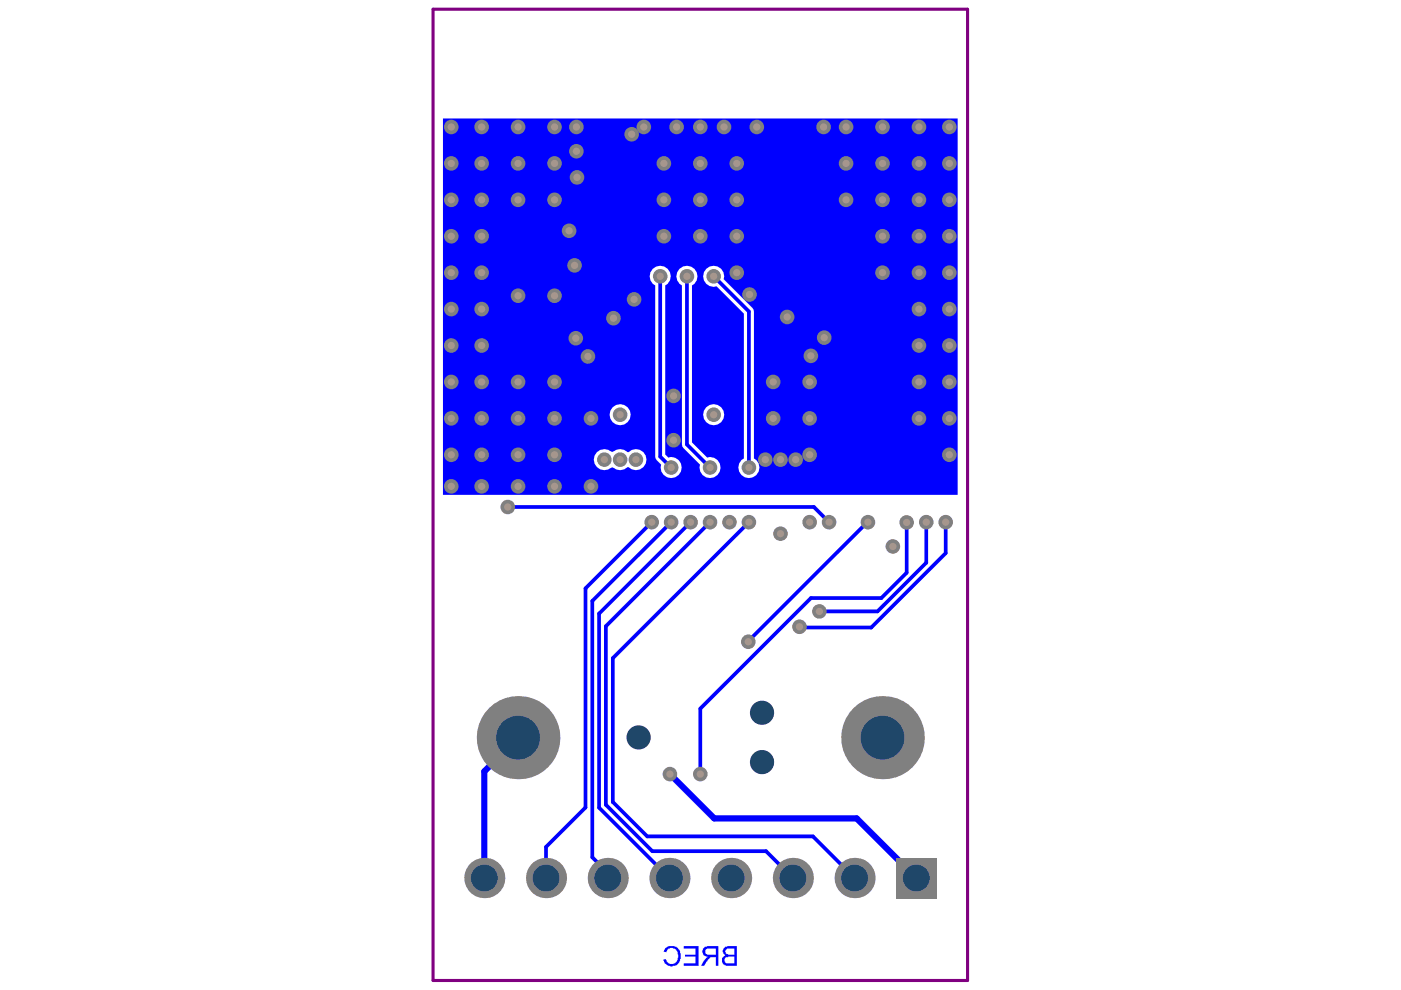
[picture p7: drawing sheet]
<svg xmlns="http://www.w3.org/2000/svg" width="297mm" height="210mm" viewBox="0 0 297 210" stroke-linecap="round" stroke-linejoin="round" font-family="sans-serif">
<path d="M93.9 25.1h109.1v79.8h-109.1zM149.1 87.9a2.25 2.25 0 0 0 4.5 0 2.25 2.25 0 0 0-4.5 0zM129.2 87.9a2.25 2.25 0 0 0 4.5 0 2.25 2.25 0 0 0-4.5 0zM126.5 95.9a2.22 2.22 0 0 0-.1 2.9 2.22 2.22 0 0 0 2.9 .5l.5-.2a2.54 2.54 0 0 0 3.3-.1h.1a2.24 2.24 0 0 0 3.2 0 2.24 2.24 0 0 0 0-3.1 2.24 2.24 0 0 0-3.2 0h-.1a2.41 2.41 0 0 0-3.3-.1 2.55 2.55 0 0 0-3.3 .1zM149.7 57a2.22 2.22 0 0 0-.3 2.7 2.22 2.22 0 0 0 2.5 1l5.8 5.8v30.7a2.22 2.22 0 0 0-.6 3.4 2.22 2.22 0 0 0 3.4 0 2.22 2.22 0 0 0-.7-3.4v-31.2l-.3-.7-6.1-6.1a2.22 2.22 0 0 0-1-2.6 2.22 2.22 0 0 0-2.7 .4zM144.1 57a2.2 2.2 0 0 0 .5 3.5v33.7l.3 .8 3.5 3.5a2.22 2.22 0 0 0 1.9 2.9 2.22 2.22 0 0 0 2.5-2.5 2.22 2.22 0 0 0-2.9-1.9l-3.2-3.2v-33.3a2.23 2.23 0 0 0 .7-3.3 2.23 2.23 0 0 0-3.3-.2zM138.4 57a2.2 2.2 0 0 0 .5 3.5v36.3l.3 .8 1 .9a2.22 2.22 0 0 0 1.9 2.9 2.22 2.22 0 0 0 2.4-2.5 2.22 2.22 0 0 0-2.8-1.9l-.7-.6v-35.9a2.23 2.23 0 0 0 .8-3.3 2.23 2.23 0 0 0-3.4-.2z" fill="#00f"/>
<path d="M107.7 107.5h64.9M142.3 110.7l-16.7 16.7v54.4l3.3 3.2M158.8 110.7l-28.9 28.8v30.5M183.9 110.7l-25.2 25.4M192.2 110.8v10.6l-5.3 5.4h-15l-23.4 23.4M124.1 124.7v46.5l-8.3 8.4M169.5 132.9l.2 .1h15" fill="none" stroke="#00f" stroke-width=".79"/>
<path d="M109.8 156.4l-7.1 7.2v22.6M142 164.1l9.4 9.4h30.2" fill="none" stroke="#00f" stroke-width="1.3"/>
<circle cx="169.5" cy="132.9" r=".39" fill="#00f"/>
<path d="M138.2 110.7l-14.1 14M146.4 110.7l-19.4 19.4v41.1M150.5 110.7l-22 22.1v37.8M183.9 110.7h.1M173.7 129.6h12.4" fill="none" stroke="#00f" stroke-width=".79"/>
<circle cx="175.8" cy="110.7" r=".39" fill="#00f"/>
<path d="M140 58.6v38.2l2.3 2.3M145.6 58.6v35.6l4.9 4.9M151.3 58.6l7.5 7.4v33.1M172.6 107.5l3.2 3.2M196.4 110.7v8.6l-10.3 10.3M200.5 110.7v6.6l-15.8 15.7M148.5 150.2v13.9M115.8 179.6v6.6M127 171.2l14.9 15M128.5 170.6l9.8 9.9h24.1l5.7 5.7M129.9 170l7.3 7.3h35.2l8.8 8.9M128.9 185v1.2" fill="none" stroke="#00f" stroke-width=".79"/>
<path d="M181.6 173.5l12.7 12.7" fill="none" stroke="#00f" stroke-width="1.3"/>
<g fill="#00f">
<path d="M145 200.6h3.1v4.2h-3.1v-.5h2.5v-1.5h-2.3v-.4h2.3v-1.3h-2.5z"/>
<path d="M141 201a2.38 2.38 0 0 1 2.7 0 2.52 2.52 0 0 1-.3 3.6l-.5 .2a1.66 1.66 0 0 1-2.2-1.3l.5-.2a1.25 1.25 0 0 0 1.3 1.1 1.25 1.25 0 0 0 1.2-1.3h.1a2.86 2.86 0 0 0-.5-1.9h-.2a1.08 1.08 0 0 0-1.7 .3l-.1 .4-.6-.1z"/>
<path d="M153.9 201.4h.1a.59 .59 0 0 1 .8-.3h.9v1.3h-1.3v-.1h-.3a.67 .67 0 0 1-.2-.9zM153.7 203.1l.7-.2v-.1h1.3v1.5h-1.2a.71 .71 0 0 1-.9-.7zM153.3 201.1l-.1 .8 .7 .7-.3 .1a1.09 1.09 0 0 0-.1 1.8l.4 .1v.2h2.3v-4.2h-1.9l-.6 .1z"/>
<path d="M149.6 201.4l.3-.3h1.9v1.3h-1.9v-.1a.6 .6 0 0 1-.3-.9zM149 201.1v.3a.98 .98 0 0 0 .9 1.4l.2 .1-.4 .2-1.1 1.7h.7l.8-1.3 .5-.6h1.2v1.9h.5v-4.2h-2.4l-.5 .1z"/>
</g>
<circle cx="158.7" cy="136.1" r="1.55" fill="#808080"/>
<circle cx="158.7" cy="136.1" r=".77" fill="#a6968d"/>
<circle cx="142" cy="164.1" r="1.55" fill="#808080"/>
<circle cx="142" cy="164.1" r=".77" fill="#a6968d"/>
<circle cx="107.7" cy="107.5" r="1.55" fill="#808080"/>
<circle cx="107.7" cy="107.5" r=".77" fill="#a6968d"/>
<circle cx="189.3" cy="115.9" r="1.55" fill="#808080"/>
<circle cx="189.3" cy="115.9" r=".77" fill="#a6968d"/>
<circle cx="162.3" cy="97.5" r="1.55" fill="#808080"/>
<circle cx="162.3" cy="97.5" r=".77" fill="#a6968d"/>
<circle cx="168.7" cy="97.5" r="1.55" fill="#808080"/>
<circle cx="168.7" cy="97.5" r=".77" fill="#a6968d"/>
<circle cx="171.7" cy="96.4" r="1.55" fill="#808080"/>
<circle cx="171.7" cy="96.4" r=".77" fill="#a6968d"/>
<circle cx="165.5" cy="97.5" r="1.55" fill="#808080"/>
<circle cx="165.5" cy="97.5" r=".77" fill="#a6968d"/>
<circle cx="121.8" cy="56.3" r="1.55" fill="#808080"/>
<circle cx="121.8" cy="56.3" r=".77" fill="#a6968d"/>
<circle cx="117.6" cy="62.7" r="1.55" fill="#808080"/>
<circle cx="117.6" cy="62.7" r=".77" fill="#a6968d"/>
<circle cx="109.8" cy="62.7" r="1.55" fill="#808080"/>
<circle cx="109.8" cy="62.7" r=".77" fill="#a6968d"/>
<circle cx="109.8" cy="96.4" r="1.55" fill="#808080"/>
<circle cx="109.8" cy="96.4" r=".77" fill="#a6968d"/>
<circle cx="102.1" cy="96.4" r="1.55" fill="#808080"/>
<circle cx="102.1" cy="96.4" r=".77" fill="#a6968d"/>
<circle cx="95.7" cy="103.1" r="1.55" fill="#808080"/>
<circle cx="95.7" cy="103.1" r=".77" fill="#a6968d"/>
<circle cx="102.1" cy="103.1" r="1.55" fill="#808080"/>
<circle cx="102.1" cy="103.1" r=".77" fill="#a6968d"/>
<circle cx="109.8" cy="103.1" r="1.55" fill="#808080"/>
<circle cx="109.8" cy="103.1" r=".77" fill="#a6968d"/>
<circle cx="117.6" cy="103.1" r="1.55" fill="#808080"/>
<circle cx="117.6" cy="103.1" r=".77" fill="#a6968d"/>
<circle cx="125.3" cy="103.1" r="1.55" fill="#808080"/>
<circle cx="125.3" cy="103.1" r=".77" fill="#a6968d"/>
<circle cx="142.8" cy="83.9" r="1.55" fill="#808080"/>
<circle cx="142.8" cy="83.9" r=".77" fill="#a6968d"/>
<circle cx="142.8" cy="93.3" r="1.55" fill="#808080"/>
<circle cx="142.8" cy="93.3" r=".77" fill="#a6968d"/>
<circle cx="117.6" cy="96.4" r="1.55" fill="#808080"/>
<circle cx="117.6" cy="96.4" r=".77" fill="#a6968d"/>
<circle cx="95.7" cy="88.7" r="1.55" fill="#808080"/>
<circle cx="95.7" cy="88.7" r=".77" fill="#a6968d"/>
<circle cx="95.7" cy="81" r="1.55" fill="#808080"/>
<circle cx="95.7" cy="81" r=".77" fill="#a6968d"/>
<circle cx="95.7" cy="73.3" r="1.55" fill="#808080"/>
<circle cx="95.7" cy="73.3" r=".77" fill="#a6968d"/>
<circle cx="95.7" cy="65.5" r="1.55" fill="#808080"/>
<circle cx="95.7" cy="65.5" r=".77" fill="#a6968d"/>
<circle cx="95.7" cy="57.8" r="1.55" fill="#808080"/>
<circle cx="95.7" cy="57.8" r=".77" fill="#a6968d"/>
<circle cx="95.7" cy="50.1" r="1.55" fill="#808080"/>
<circle cx="95.7" cy="50.1" r=".77" fill="#a6968d"/>
<circle cx="95.7" cy="42.4" r="1.55" fill="#808080"/>
<circle cx="95.7" cy="42.4" r=".77" fill="#a6968d"/>
<circle cx="95.7" cy="34.6" r="1.55" fill="#808080"/>
<circle cx="95.7" cy="34.6" r=".77" fill="#a6968d"/>
<circle cx="95.7" cy="26.9" r="1.55" fill="#808080"/>
<circle cx="95.7" cy="26.9" r=".77" fill="#a6968d"/>
<circle cx="95.7" cy="96.4" r="1.55" fill="#808080"/>
<circle cx="95.7" cy="96.4" r=".77" fill="#a6968d"/>
<circle cx="201.3" cy="96.4" r="1.55" fill="#808080"/>
<circle cx="201.3" cy="96.4" r=".77" fill="#a6968d"/>
<circle cx="134.4" cy="63.5" r="1.55" fill="#808080"/>
<circle cx="134.4" cy="63.5" r=".77" fill="#a6968d"/>
<circle cx="158.9" cy="62.4" r="1.55" fill="#808080"/>
<circle cx="158.9" cy="62.4" r=".77" fill="#a6968d"/>
<circle cx="194.8" cy="26.9" r="1.55" fill="#808080"/>
<circle cx="194.8" cy="26.9" r=".77" fill="#a6968d"/>
<circle cx="194.8" cy="34.6" r="1.55" fill="#808080"/>
<circle cx="194.8" cy="34.6" r=".77" fill="#a6968d"/>
<circle cx="194.8" cy="42.4" r="1.55" fill="#808080"/>
<circle cx="194.8" cy="42.4" r=".77" fill="#a6968d"/>
<circle cx="194.8" cy="50.1" r="1.55" fill="#808080"/>
<circle cx="194.8" cy="50.1" r=".77" fill="#a6968d"/>
<circle cx="194.8" cy="57.8" r="1.55" fill="#808080"/>
<circle cx="194.8" cy="57.8" r=".77" fill="#a6968d"/>
<circle cx="194.8" cy="65.5" r="1.55" fill="#808080"/>
<circle cx="194.8" cy="65.5" r=".77" fill="#a6968d"/>
<circle cx="194.8" cy="73.3" r="1.55" fill="#808080"/>
<circle cx="194.8" cy="73.3" r=".77" fill="#a6968d"/>
<circle cx="194.8" cy="81" r="1.55" fill="#808080"/>
<circle cx="194.8" cy="81" r=".77" fill="#a6968d"/>
<circle cx="194.8" cy="88.7" r="1.55" fill="#808080"/>
<circle cx="194.8" cy="88.7" r=".77" fill="#a6968d"/>
<circle cx="187.1" cy="26.9" r="1.55" fill="#808080"/>
<circle cx="187.1" cy="26.9" r=".77" fill="#a6968d"/>
<circle cx="187.1" cy="34.6" r="1.55" fill="#808080"/>
<circle cx="187.1" cy="34.6" r=".77" fill="#a6968d"/>
<circle cx="187.1" cy="42.4" r="1.55" fill="#808080"/>
<circle cx="187.1" cy="42.4" r=".77" fill="#a6968d"/>
<circle cx="187.1" cy="50.1" r="1.55" fill="#808080"/>
<circle cx="187.1" cy="50.1" r=".77" fill="#a6968d"/>
<circle cx="187.1" cy="57.8" r="1.55" fill="#808080"/>
<circle cx="187.1" cy="57.8" r=".77" fill="#a6968d"/>
<circle cx="179.4" cy="26.9" r="1.55" fill="#808080"/>
<circle cx="179.4" cy="26.9" r=".77" fill="#a6968d"/>
<circle cx="179.4" cy="34.6" r="1.55" fill="#808080"/>
<circle cx="179.4" cy="34.6" r=".77" fill="#a6968d"/>
<circle cx="179.4" cy="42.4" r="1.55" fill="#808080"/>
<circle cx="179.4" cy="42.4" r=".77" fill="#a6968d"/>
<circle cx="171.7" cy="81" r="1.55" fill="#808080"/>
<circle cx="171.7" cy="81" r=".77" fill="#a6968d"/>
<circle cx="171.7" cy="88.7" r="1.55" fill="#808080"/>
<circle cx="171.7" cy="88.7" r=".77" fill="#a6968d"/>
<circle cx="163.9" cy="81" r="1.55" fill="#808080"/>
<circle cx="163.9" cy="81" r=".77" fill="#a6968d"/>
<circle cx="163.9" cy="88.7" r="1.55" fill="#808080"/>
<circle cx="163.9" cy="88.7" r=".77" fill="#a6968d"/>
<circle cx="156.2" cy="34.6" r="1.55" fill="#808080"/>
<circle cx="156.2" cy="34.6" r=".77" fill="#a6968d"/>
<circle cx="156.2" cy="42.4" r="1.55" fill="#808080"/>
<circle cx="156.2" cy="42.4" r=".77" fill="#a6968d"/>
<circle cx="156.2" cy="50.1" r="1.55" fill="#808080"/>
<circle cx="156.2" cy="50.1" r=".77" fill="#a6968d"/>
<circle cx="156.2" cy="57.8" r="1.55" fill="#808080"/>
<circle cx="156.2" cy="57.8" r=".77" fill="#a6968d"/>
<circle cx="148.5" cy="26.9" r="1.55" fill="#808080"/>
<circle cx="148.5" cy="26.9" r=".77" fill="#a6968d"/>
<circle cx="148.5" cy="34.6" r="1.55" fill="#808080"/>
<circle cx="148.5" cy="34.6" r=".77" fill="#a6968d"/>
<circle cx="148.5" cy="42.4" r="1.55" fill="#808080"/>
<circle cx="148.5" cy="42.4" r=".77" fill="#a6968d"/>
<circle cx="148.5" cy="50.1" r="1.55" fill="#808080"/>
<circle cx="148.5" cy="50.1" r=".77" fill="#a6968d"/>
<circle cx="140.8" cy="34.6" r="1.55" fill="#808080"/>
<circle cx="140.8" cy="34.6" r=".77" fill="#a6968d"/>
<circle cx="140.8" cy="42.4" r="1.55" fill="#808080"/>
<circle cx="140.8" cy="42.4" r=".77" fill="#a6968d"/>
<circle cx="140.8" cy="50.1" r="1.55" fill="#808080"/>
<circle cx="140.8" cy="50.1" r=".77" fill="#a6968d"/>
<circle cx="125.3" cy="88.7" r="1.55" fill="#808080"/>
<circle cx="125.3" cy="88.7" r=".77" fill="#a6968d"/>
<circle cx="117.6" cy="26.9" r="1.55" fill="#808080"/>
<circle cx="117.6" cy="26.9" r=".77" fill="#a6968d"/>
<circle cx="117.6" cy="34.6" r="1.55" fill="#808080"/>
<circle cx="117.6" cy="34.6" r=".77" fill="#a6968d"/>
<circle cx="117.6" cy="42.4" r="1.55" fill="#808080"/>
<circle cx="117.6" cy="42.4" r=".77" fill="#a6968d"/>
<circle cx="117.6" cy="81" r="1.55" fill="#808080"/>
<circle cx="117.6" cy="81" r=".77" fill="#a6968d"/>
<circle cx="117.6" cy="88.7" r="1.55" fill="#808080"/>
<circle cx="117.6" cy="88.7" r=".77" fill="#a6968d"/>
<circle cx="109.8" cy="26.9" r="1.55" fill="#808080"/>
<circle cx="109.8" cy="26.9" r=".77" fill="#a6968d"/>
<circle cx="109.8" cy="34.6" r="1.55" fill="#808080"/>
<circle cx="109.8" cy="34.6" r=".77" fill="#a6968d"/>
<circle cx="109.8" cy="42.4" r="1.55" fill="#808080"/>
<circle cx="109.8" cy="42.4" r=".77" fill="#a6968d"/>
<circle cx="109.8" cy="81" r="1.55" fill="#808080"/>
<circle cx="109.8" cy="81" r=".77" fill="#a6968d"/>
<circle cx="109.8" cy="88.7" r="1.55" fill="#808080"/>
<circle cx="109.8" cy="88.7" r=".77" fill="#a6968d"/>
<circle cx="102.1" cy="26.9" r="1.55" fill="#808080"/>
<circle cx="102.1" cy="26.9" r=".77" fill="#a6968d"/>
<circle cx="102.1" cy="34.6" r="1.55" fill="#808080"/>
<circle cx="102.1" cy="34.6" r=".77" fill="#a6968d"/>
<circle cx="102.1" cy="42.4" r="1.55" fill="#808080"/>
<circle cx="102.1" cy="42.4" r=".77" fill="#a6968d"/>
<circle cx="102.1" cy="50.1" r="1.55" fill="#808080"/>
<circle cx="102.1" cy="50.1" r=".77" fill="#a6968d"/>
<circle cx="102.1" cy="57.8" r="1.55" fill="#808080"/>
<circle cx="102.1" cy="57.8" r=".77" fill="#a6968d"/>
<circle cx="102.1" cy="65.5" r="1.55" fill="#808080"/>
<circle cx="102.1" cy="65.5" r=".77" fill="#a6968d"/>
<circle cx="102.1" cy="73.3" r="1.55" fill="#808080"/>
<circle cx="102.1" cy="73.3" r=".77" fill="#a6968d"/>
<circle cx="102.1" cy="81" r="1.55" fill="#808080"/>
<circle cx="102.1" cy="81" r=".77" fill="#a6968d"/>
<circle cx="102.1" cy="88.7" r="1.55" fill="#808080"/>
<circle cx="102.1" cy="88.7" r=".77" fill="#a6968d"/>
<circle cx="128.1" cy="97.5" r="1.55" fill="#808080"/>
<circle cx="128.1" cy="97.5" r=".77" fill="#a6968d"/>
<circle cx="134.8" cy="97.5" r="1.55" fill="#808080"/>
<circle cx="134.8" cy="97.5" r=".77" fill="#a6968d"/>
<circle cx="131.5" cy="97.5" r="1.55" fill="#808080"/>
<circle cx="131.5" cy="97.5" r=".77" fill="#a6968d"/>
<circle cx="165.5" cy="113.2" r="1.55" fill="#808080"/>
<circle cx="165.5" cy="113.2" r=".77" fill="#a6968d"/>
<circle cx="158.8" cy="110.7" r="1.55" fill="#808080"/>
<circle cx="158.8" cy="110.7" r=".77" fill="#a6968d"/>
<circle cx="169.5" cy="132.9" r="1.55" fill="#808080"/>
<circle cx="169.5" cy="132.9" r=".77" fill="#a6968d"/>
<circle cx="173.7" cy="129.6" r="1.55" fill="#808080"/>
<circle cx="173.7" cy="129.6" r=".77" fill="#a6968d"/>
<circle cx="184" cy="110.7" r="1.55" fill="#808080"/>
<circle cx="184" cy="110.7" r=".77" fill="#a6968d"/>
<circle cx="175.8" cy="110.7" r="1.55" fill="#808080"/>
<circle cx="175.8" cy="110.7" r=".77" fill="#a6968d"/>
<circle cx="192.2" cy="110.8" r="1.55" fill="#808080"/>
<circle cx="192.2" cy="110.8" r=".77" fill="#a6968d"/>
<circle cx="171.7" cy="110.7" r="1.55" fill="#808080"/>
<circle cx="171.7" cy="110.7" r=".77" fill="#a6968d"/>
<circle cx="148.5" cy="164.1" r="1.55" fill="#808080"/>
<circle cx="148.5" cy="164.1" r=".77" fill="#a6968d"/>
<circle cx="196.4" cy="110.7" r="1.55" fill="#808080"/>
<circle cx="196.4" cy="110.7" r=".77" fill="#a6968d"/>
<circle cx="200.5" cy="110.7" r="1.55" fill="#808080"/>
<circle cx="200.5" cy="110.7" r=".77" fill="#a6968d"/>
<circle cx="154.7" cy="110.7" r="1.55" fill="#808080"/>
<circle cx="154.7" cy="110.7" r=".77" fill="#a6968d"/>
<circle cx="150.5" cy="110.7" r="1.55" fill="#808080"/>
<circle cx="150.5" cy="110.7" r=".77" fill="#a6968d"/>
<circle cx="146.4" cy="110.7" r="1.55" fill="#808080"/>
<circle cx="146.4" cy="110.7" r=".77" fill="#a6968d"/>
<circle cx="142.3" cy="110.7" r="1.55" fill="#808080"/>
<circle cx="142.3" cy="110.7" r=".77" fill="#a6968d"/>
<circle cx="138.2" cy="110.7" r="1.55" fill="#808080"/>
<circle cx="138.2" cy="110.7" r=".77" fill="#a6968d"/>
<circle cx="158.8" cy="99.1" r="1.55" fill="#808080"/>
<circle cx="158.8" cy="99.1" r=".77" fill="#a6968d"/>
<circle cx="151.3" cy="58.6" r="1.55" fill="#808080"/>
<circle cx="151.3" cy="58.6" r=".77" fill="#a6968d"/>
<circle cx="150.5" cy="99.1" r="1.55" fill="#808080"/>
<circle cx="150.5" cy="99.1" r=".77" fill="#a6968d"/>
<circle cx="145.6" cy="58.6" r="1.55" fill="#808080"/>
<circle cx="145.6" cy="58.6" r=".77" fill="#a6968d"/>
<circle cx="140" cy="58.6" r="1.55" fill="#808080"/>
<circle cx="140" cy="58.6" r=".77" fill="#a6968d"/>
<circle cx="142.3" cy="99.1" r="1.55" fill="#808080"/>
<circle cx="142.3" cy="99.1" r=".77" fill="#a6968d"/>
<circle cx="151.3" cy="87.9" r="1.55" fill="#808080"/>
<circle cx="151.3" cy="87.9" r=".77" fill="#a6968d"/>
<circle cx="174.7" cy="71.6" r="1.55" fill="#808080"/>
<circle cx="174.8" cy="71.6" r=".77" fill="#a6968d"/>
<circle cx="166.9" cy="67.2" r="1.55" fill="#808080"/>
<circle cx="166.9" cy="67.2" r=".77" fill="#a6968d"/>
<circle cx="131.5" cy="87.9" r="1.55" fill="#808080"/>
<circle cx="131.5" cy="87.9" r=".77" fill="#a6968d"/>
<circle cx="171.9" cy="75.4" r="1.55" fill="#808080"/>
<circle cx="171.9" cy="75.4" r=".77" fill="#a6968d"/>
<circle cx="124.7" cy="75.6" r="1.55" fill="#808080"/>
<circle cx="124.7" cy="75.6" r=".77" fill="#a6968d"/>
<circle cx="122.1" cy="71.7" r="1.55" fill="#808080"/>
<circle cx="122.1" cy="71.7" r=".77" fill="#a6968d"/>
<circle cx="130.1" cy="67.5" r="1.55" fill="#808080"/>
<circle cx="130.1" cy="67.5" r=".77" fill="#a6968d"/>
<circle cx="122.3" cy="37.6" r="1.55" fill="#808080"/>
<circle cx="122.3" cy="37.6" r=".77" fill="#a6968d"/>
<circle cx="120.7" cy="48.9" r="1.55" fill="#808080"/>
<circle cx="120.7" cy="48.9" r=".77" fill="#a6968d"/>
<circle cx="160.5" cy="26.9" r="1.55" fill="#808080"/>
<circle cx="160.5" cy="26.9" r=".77" fill="#a6968d"/>
<circle cx="153.5" cy="26.9" r="1.55" fill="#808080"/>
<circle cx="153.5" cy="26.9" r=".77" fill="#a6968d"/>
<circle cx="143.5" cy="26.9" r="1.55" fill="#808080"/>
<circle cx="143.5" cy="26.9" r=".77" fill="#a6968d"/>
<circle cx="136.5" cy="26.9" r="1.55" fill="#808080"/>
<circle cx="136.5" cy="26.9" r=".77" fill="#a6968d"/>
<circle cx="174.6" cy="26.9" r="1.55" fill="#808080"/>
<circle cx="174.6" cy="26.9" r=".77" fill="#a6968d"/>
<circle cx="133.9" cy="28.5" r="1.55" fill="#808080"/>
<circle cx="133.9" cy="28.5" r=".77" fill="#a6968d"/>
<circle cx="122.2" cy="32.1" r="1.55" fill="#808080"/>
<circle cx="122.2" cy="32.1" r=".77" fill="#a6968d"/>
<circle cx="122.2" cy="26.9" r="1.55" fill="#808080"/>
<circle cx="122.2" cy="26.9" r=".77" fill="#a6968d"/>
<circle cx="201.3" cy="26.9" r="1.55" fill="#808080"/>
<circle cx="201.3" cy="26.9" r=".77" fill="#a6968d"/>
<circle cx="201.3" cy="34.6" r="1.55" fill="#808080"/>
<circle cx="201.3" cy="34.6" r=".77" fill="#a6968d"/>
<circle cx="201.3" cy="42.4" r="1.55" fill="#808080"/>
<circle cx="201.3" cy="42.4" r=".77" fill="#a6968d"/>
<circle cx="201.3" cy="50.1" r="1.55" fill="#808080"/>
<circle cx="201.3" cy="50.1" r=".77" fill="#a6968d"/>
<circle cx="201.3" cy="57.8" r="1.55" fill="#808080"/>
<circle cx="201.3" cy="57.8" r=".77" fill="#a6968d"/>
<circle cx="201.3" cy="65.5" r="1.55" fill="#808080"/>
<circle cx="201.3" cy="65.5" r=".77" fill="#a6968d"/>
<circle cx="201.3" cy="73.3" r="1.55" fill="#808080"/>
<circle cx="201.3" cy="73.3" r=".77" fill="#a6968d"/>
<circle cx="201.3" cy="81" r="1.55" fill="#808080"/>
<circle cx="201.3" cy="81" r=".77" fill="#a6968d"/>
<circle cx="201.3" cy="88.7" r="1.55" fill="#808080"/>
<circle cx="201.3" cy="88.7" r=".77" fill="#a6968d"/>
<circle cx="128.9" cy="186.2" r="4.3" fill="#808080"/>
<circle cx="128.9" cy="186.2" r="2.83" fill="#1f4769"/>
<circle cx="187.1" cy="156.4" r="8.8" fill="#808080"/>
<circle cx="187.1" cy="156.4" r="4.6" fill="#1f4769"/>
<circle cx="161.6" cy="161.6" r="2.33" fill="#808080"/>
<circle cx="161.6" cy="161.6" r="2.56" fill="#1f4769"/>
<path d="M190 181.9h8.5v8.5h-8.5z" fill-rule="evenodd" fill="#808080"/>
<circle cx="194.3" cy="186.2" r="2.83" fill="#1f4769"/>
<circle cx="161.6" cy="151.1" r="2.33" fill="#808080"/>
<circle cx="161.6" cy="151.1" r="2.56" fill="#1f4769"/>
<circle cx="135.4" cy="156.4" r="2.33" fill="#808080"/>
<circle cx="135.4" cy="156.4" r="2.56" fill="#1f4769"/>
<circle cx="109.8" cy="156.4" r="8.8" fill="#808080"/>
<circle cx="109.8" cy="156.4" r="4.6" fill="#1f4769"/>
<circle cx="102.7" cy="186.2" r="4.3" fill="#808080"/>
<circle cx="102.7" cy="186.2" r="2.83" fill="#1f4769"/>
<circle cx="115.8" cy="186.2" r="4.3" fill="#808080"/>
<circle cx="115.8" cy="186.2" r="2.83" fill="#1f4769"/>
<circle cx="168.1" cy="186.2" r="4.3" fill="#808080"/>
<circle cx="168.1" cy="186.2" r="2.83" fill="#1f4769"/>
<circle cx="181.2" cy="186.2" r="4.3" fill="#808080"/>
<circle cx="181.2" cy="186.2" r="2.83" fill="#1f4769"/>
<circle cx="155" cy="186.2" r="4.3" fill="#808080"/>
<circle cx="155" cy="186.2" r="2.83" fill="#1f4769"/>
<circle cx="141.9" cy="186.2" r="4.3" fill="#808080"/>
<circle cx="141.9" cy="186.2" r="2.83" fill="#1f4769"/>
<path d="M91.8 2h113.3v205.9h-113.3z" fill="none" stroke="#800080" stroke-width=".66"/>
</svg>
